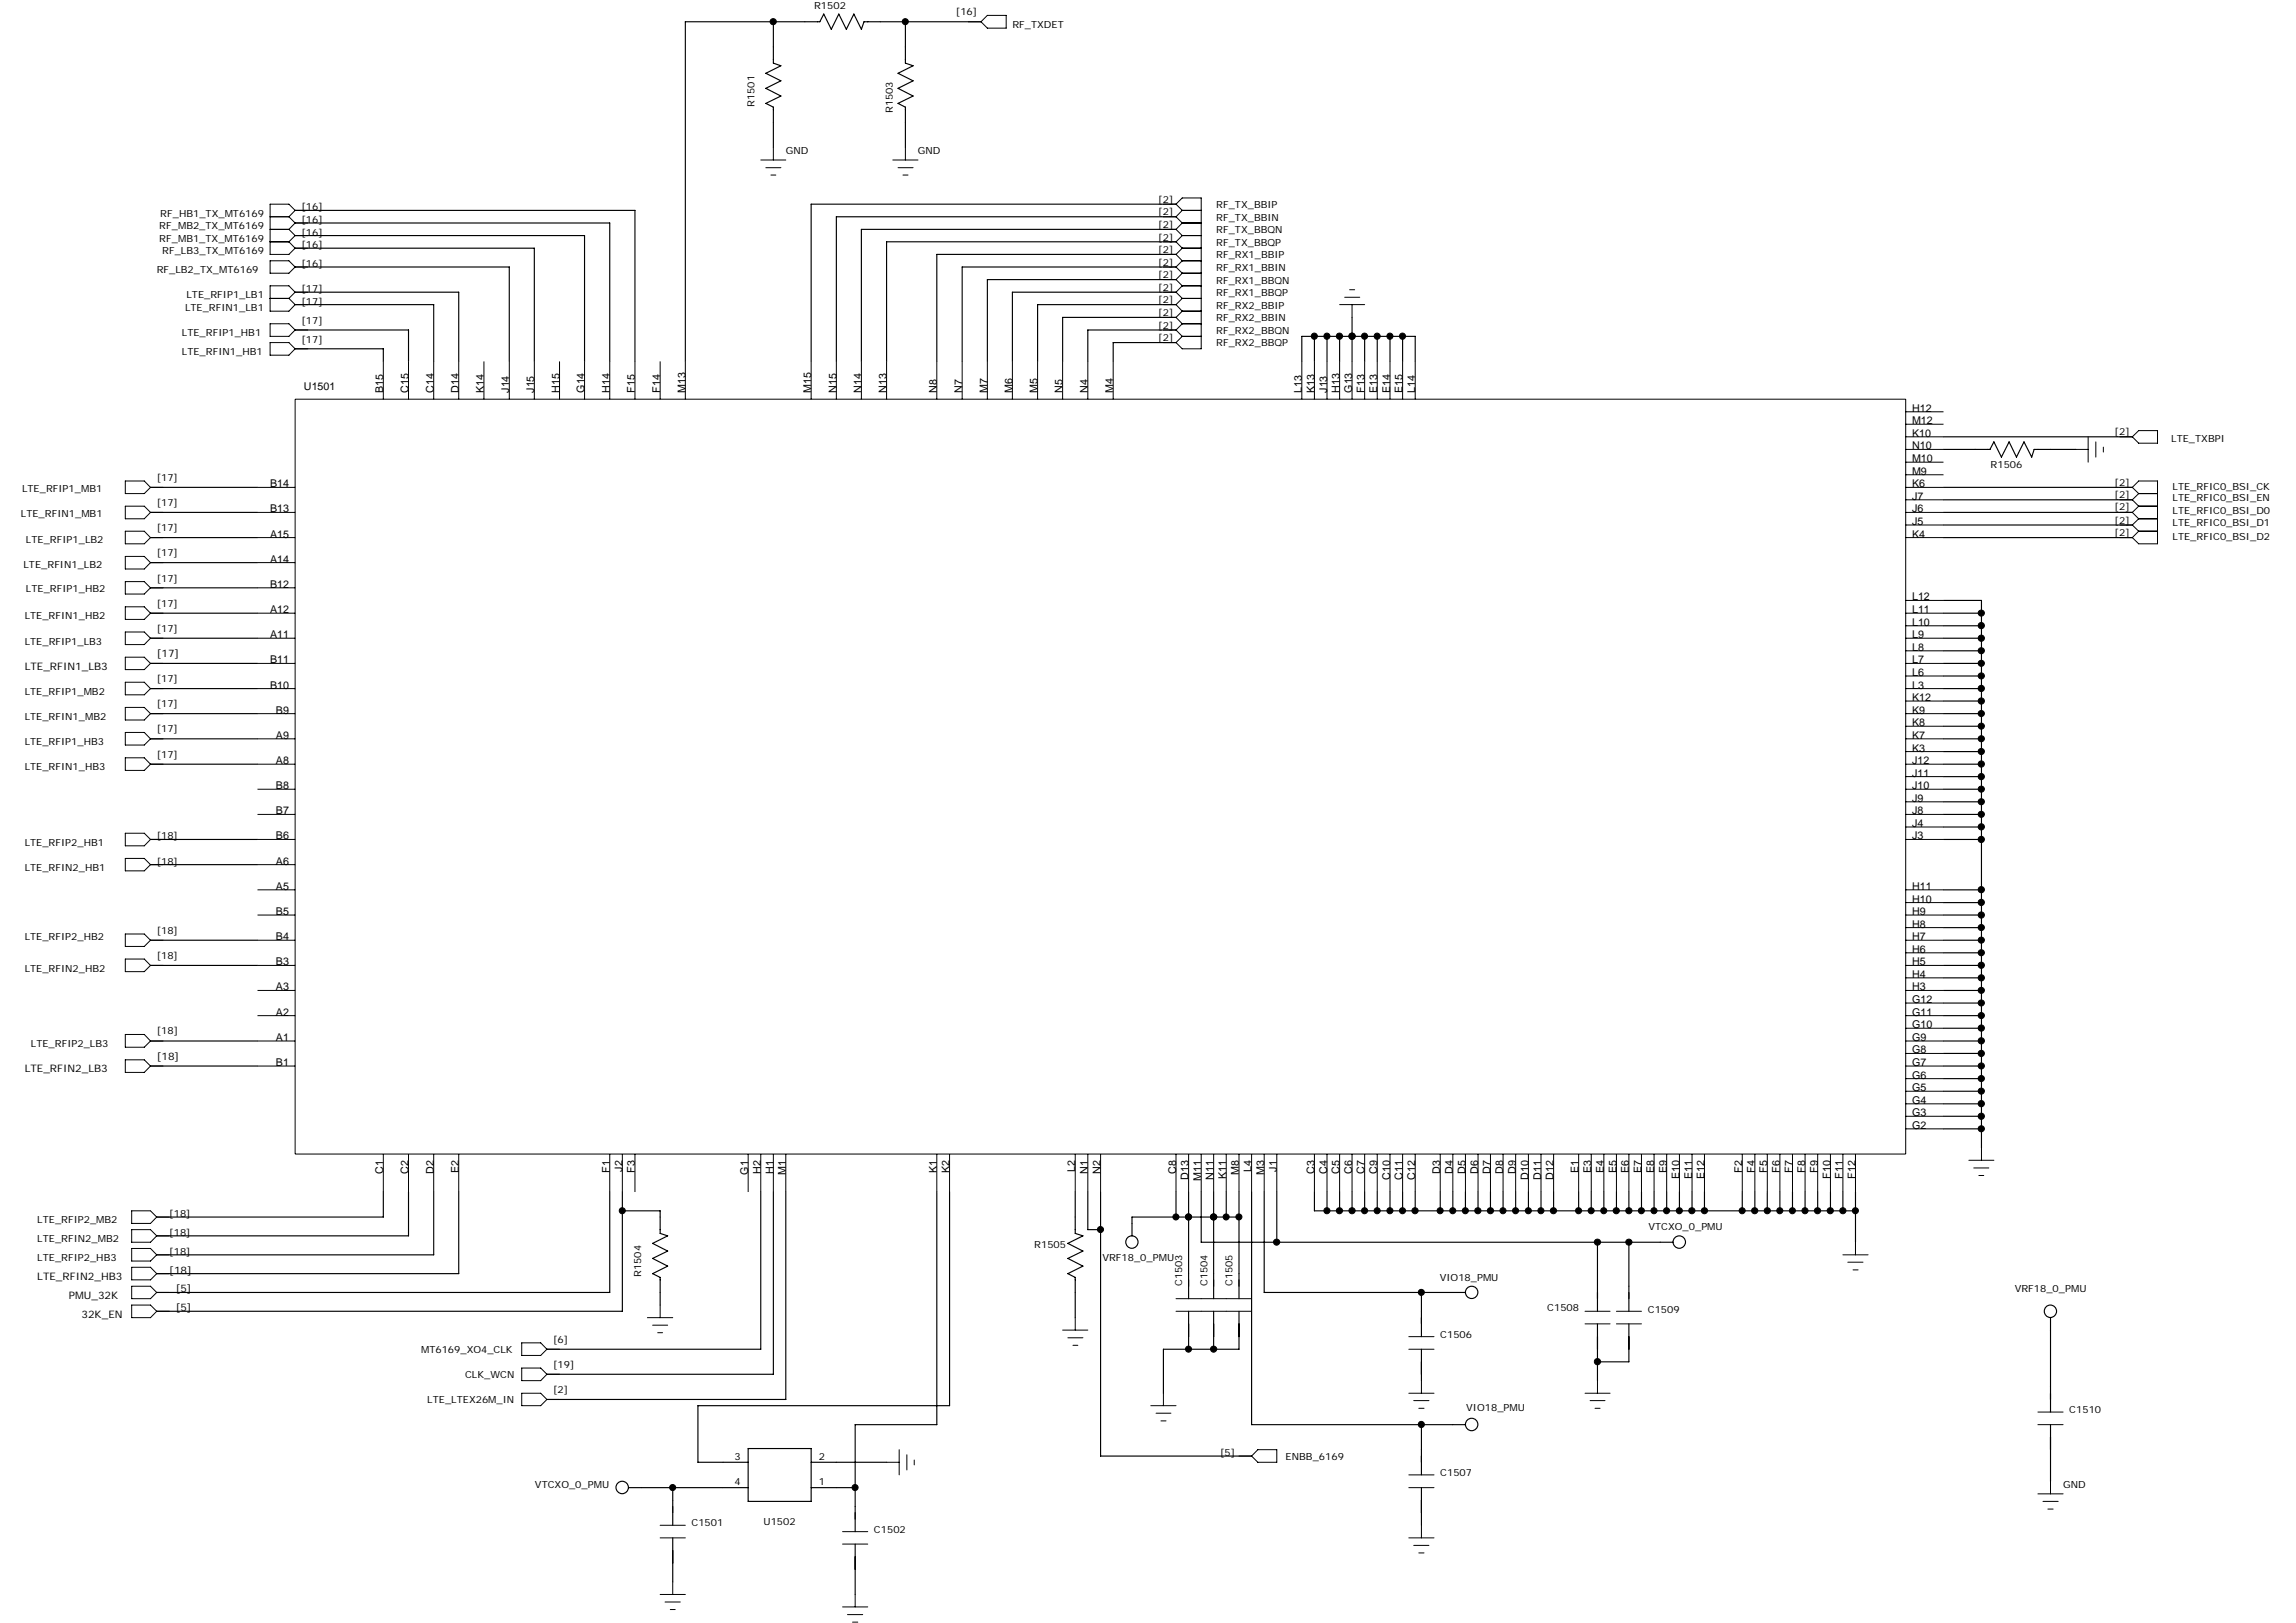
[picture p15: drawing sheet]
<svg xmlns="http://www.w3.org/2000/svg" width="297mm" height="210mm" viewBox="0 0 297 210" stroke-linecap="round" stroke-linejoin="round" font-family="sans-serif">
<defs><g id="words">
<g font-size="1.4">
<text x="39.3" y="50.5">U1501</text>
<text x="49.6" y="50.8" transform="rotate(-90 49.6 50.8)">B15</text>
<text x="52.8" y="50.8" transform="rotate(-90 52.8 50.8)">C15</text>
<text x="56.1" y="50.8" transform="rotate(-90 56.1 50.8)">C14</text>
<text x="59.3" y="50.8" transform="rotate(-90 59.3 50.8)">D14</text>
<text x="62.6" y="50.8" transform="rotate(-90 62.6 50.8)">K14</text>
<text x="65.9" y="50.8" transform="rotate(-90 65.9 50.8)">J14</text>
<text x="69.1" y="50.8" transform="rotate(-90 69.1 50.8)">J15</text>
<text x="72.4" y="50.8" transform="rotate(-90 72.4 50.8)">H15</text>
<text x="75.6" y="50.8" transform="rotate(-90 75.6 50.8)">G14</text>
<text x="78.9" y="50.8" transform="rotate(-90 78.9 50.8)">H14</text>
<text x="82.1" y="50.8" transform="rotate(-90 82.1 50.8)">F15</text>
<text x="85.4" y="50.8" transform="rotate(-90 85.4 50.8)">F14</text>
<text x="88.7" y="50.8" transform="rotate(-90 88.7 50.8)">M13</text>
<text x="104.9" y="50.8" transform="rotate(-90 104.9 50.8)">M15</text>
<text x="108.2" y="50.8" transform="rotate(-90 108.2 50.8)">N15</text>
<text x="111.4" y="50.8" transform="rotate(-90 111.4 50.8)">N14</text>
<text x="114.7" y="50.8" transform="rotate(-90 114.7 50.8)">N13</text>
<text x="121.2" y="50.8" transform="rotate(-90 121.2 50.8)">N8</text>
<text x="124.5" y="50.8" transform="rotate(-90 124.5 50.8)">N7</text>
<text x="127.7" y="50.8" transform="rotate(-90 127.7 50.8)">M7</text>
<text x="131" y="50.8" transform="rotate(-90 131 50.8)">M6</text>
<text x="134.2" y="50.8" transform="rotate(-90 134.2 50.8)">M5</text>
<text x="137.5" y="50.8" transform="rotate(-90 137.5 50.8)">N5</text>
<text x="140.7" y="50.8" transform="rotate(-90 140.7 50.8)">N4</text>
<text x="144" y="50.8" transform="rotate(-90 144 50.8)">M4</text>
<text x="168.4" y="50.8" transform="rotate(-90 168.4 50.8)">L13</text>
<text x="170" y="50.8" transform="rotate(-90 170 50.8)">K13</text>
<text x="171.7" y="50.8" transform="rotate(-90 171.7 50.8)">J13</text>
<text x="173.3" y="50.8" transform="rotate(-90 173.3 50.8)">H13</text>
<text x="174.9" y="50.8" transform="rotate(-90 174.9 50.8)">G13</text>
<text x="176.5" y="50.8" transform="rotate(-90 176.5 50.8)">F13</text>
<text x="178.2" y="50.8" transform="rotate(-90 178.2 50.8)">E13</text>
<text x="179.8" y="50.8" transform="rotate(-90 179.8 50.8)">E14</text>
<text x="181.5" y="50.8" transform="rotate(-90 181.5 50.8)">E15</text>
<text x="183.1" y="50.8" transform="rotate(-90 183.1 50.8)">L14</text>
<text x="247.4" y="53.3">H12</text>
<text x="247.4" y="54.9">M12</text>
<text x="247.4" y="56.5">K10</text>
<text x="247.4" y="58.1">N10</text>
<text x="247.4" y="59.8">M10</text>
<text x="34.9" y="63.1">B14</text>
<text x="247.4" y="61.4">M9</text>
<text x="247.4" y="63.1">K6</text>
<text x="247.4" y="64.7">J7</text>
<text x="34.9" y="66.3">B13</text>
<text x="34.9" y="69.6">A15</text>
<text x="247.4" y="66.3">J6</text>
<text x="247.4" y="67.9">J5</text>
<text x="247.4" y="69.6">K4</text>
<text x="34.9" y="72.8">A14</text>
<text x="34.9" y="76.1">B12</text>
<text x="247.4" y="77.7">L12</text>
<text x="34.9" y="79.3">A12</text>
<text x="34.9" y="82.6">A11</text>
<text x="247.4" y="82.6">L9</text>
<text x="247.4" y="79.3">L11</text>
<text x="247.4" y="81">L10</text>
<text x="34.9" y="85.8">B11</text>
<text x="34.9" y="89.1">B10</text>
<text x="247.4" y="84.2">L8</text>
<text x="247.4" y="85.8">L7</text>
<text x="247.4" y="87.5">L6</text>
<text x="247.4" y="89.1">L3</text>
<text x="35.7" y="95.6">A9</text>
<text x="35.7" y="92.3">B9</text>
<text x="247.4" y="90.7">K12</text>
<text x="247.4" y="92.3">K9</text>
<text x="247.4" y="94">K8</text>
<text x="247.4" y="95.6">K7</text>
<text x="35.7" y="98.9">A8</text>
<text x="247.4" y="97.2">K3</text>
<text x="247.4" y="98.9">J12</text>
<text x="247.4" y="100.5">J11</text>
<text x="35.7" y="102.1">B8</text>
<text x="35.7" y="105.4">B7</text>
<text x="247.4" y="102.1">J10</text>
<text x="247.4" y="103.7">J9</text>
<text x="247.4" y="107">J4</text>
<text x="247.4" y="105.4">J8</text>
<text x="35.7" y="108.6">B6</text>
<text x="35.7" y="111.9">A6</text>
<text x="247.4" y="108.6">J3</text>
<text x="35.7" y="115.1">A5</text>
<text x="35.7" y="118.4">B5</text>
<text x="247.4" y="115.1">H11</text>
<text x="247.4" y="116.8">H10</text>
<text x="247.4" y="118.4">H9</text>
<text x="35.7" y="121.6">B4</text>
<text x="35.7" y="124.9">B3</text>
<text x="247.4" y="120">H8</text>
<text x="247.4" y="121.6">H7</text>
<text x="247.4" y="123.3">H6</text>
<text x="247.4" y="124.9">H5</text>
<text x="35.7" y="128.1">A3</text>
<text x="35.7" y="131.4">A2</text>
<text x="247.4" y="126.5">H4</text>
<text x="247.4" y="128.1">H3</text>
<text x="247.4" y="129.8">G12</text>
<text x="247.4" y="131.4">G11</text>
<text x="35.7" y="134.7">A1</text>
<text x="35.7" y="137.9">B1</text>
<text x="247.4" y="133">G10</text>
<text x="247.4" y="134.7">G9</text>
<text x="247.4" y="136.3">G8</text>
<text x="247.4" y="137.9">G7</text>
<text x="247.4" y="139.6">G6</text>
<text x="247.4" y="141.2">G5</text>
<text x="247.4" y="142.8">G4</text>
<text x="247.4" y="144.4">G3</text>
<text x="247.4" y="146.1">G2</text>
<text x="49.6" y="151.9" transform="rotate(-90 49.6 151.9)">C1</text>
<text x="52.8" y="151.9" transform="rotate(-90 52.8 151.9)">C2</text>
<text x="56.1" y="151.9" transform="rotate(-90 56.1 151.9)">D2</text>
<text x="59.3" y="151.8" transform="rotate(-90 59.3 151.8)">E2</text>
<text x="78.9" y="151.7" transform="rotate(-90 78.9 151.7)">F1</text>
<text x="80.5" y="151.6" transform="rotate(-90 80.5 151.6)">J2</text>
<text x="82.1" y="151.7" transform="rotate(-90 82.1 151.7)">F3</text>
<text x="96.8" y="152" transform="rotate(-90 96.8 152)">G1</text>
<text x="98.4" y="151.9" transform="rotate(-90 98.4 151.9)">H2</text>
<text x="100.1" y="151.9" transform="rotate(-90 100.1 151.9)">H1</text>
<text x="101.7" y="152" transform="rotate(-90 101.7 152)">M1</text>
<text x="121.2" y="151.8" transform="rotate(-90 121.2 151.8)">K1</text>
<text x="122.8" y="151.8" transform="rotate(-90 122.8 151.8)">K2</text>
<text x="139.1" y="151.6" transform="rotate(-90 139.1 151.6)">L2</text>
<text x="140.7" y="151.9" transform="rotate(-90 140.7 151.9)">N1</text>
<text x="142.4" y="151.9" transform="rotate(-90 142.4 151.9)">N2</text>
<text x="152.1" y="151.9" transform="rotate(-90 152.1 151.9)">C8</text>
<text x="153.8" y="152.6" transform="rotate(-90 153.8 152.6)">D13</text>
<text x="155.4" y="152.8" transform="rotate(-90 155.4 152.8)">M11</text>
<text x="157" y="152.6" transform="rotate(-90 157 152.6)">N11</text>
<text x="158.6" y="152.6" transform="rotate(-90 158.6 152.6)">K11</text>
<text x="160.3" y="152" transform="rotate(-90 160.3 152)">M8</text>
<text x="161.9" y="151.6" transform="rotate(-90 161.9 151.6)">L4</text>
<text x="163.6" y="152" transform="rotate(-90 163.6 152)">M3</text>
<text x="165.2" y="151.6" transform="rotate(-90 165.2 151.6)">J1</text>
<text x="170.1" y="151.9" transform="rotate(-90 170.1 151.9)">C3</text>
<text x="171.7" y="151.9" transform="rotate(-90 171.7 151.9)">C4</text>
<text x="173.3" y="151.9" transform="rotate(-90 173.3 151.9)">C5</text>
<text x="174.9" y="151.9" transform="rotate(-90 174.9 151.9)">C6</text>
<text x="176.5" y="151.9" transform="rotate(-90 176.5 151.9)">C7</text>
<text x="178.2" y="151.9" transform="rotate(-90 178.2 151.9)">C9</text>
<text x="179.8" y="152.6" transform="rotate(-90 179.8 152.6)">C10</text>
<text x="181.5" y="152.6" transform="rotate(-90 181.5 152.6)">C11</text>
<text x="183.1" y="152.6" transform="rotate(-90 183.1 152.6)">C12</text>
<text x="186.3" y="151.9" transform="rotate(-90 186.3 151.9)">D3</text>
<text x="188" y="151.9" transform="rotate(-90 188 151.9)">D4</text>
<text x="189.6" y="151.9" transform="rotate(-90 189.6 151.9)">D5</text>
<text x="191.2" y="151.9" transform="rotate(-90 191.2 151.9)">D6</text>
<text x="192.8" y="151.9" transform="rotate(-90 192.8 151.9)">D7</text>
<text x="194.5" y="151.9" transform="rotate(-90 194.5 151.9)">D8</text>
<text x="196.1" y="151.9" transform="rotate(-90 196.1 151.9)">D9</text>
<text x="197.7" y="152.6" transform="rotate(-90 197.7 152.6)">D10</text>
<text x="199.4" y="152.6" transform="rotate(-90 199.4 152.6)">D11</text>
<text x="201" y="152.6" transform="rotate(-90 201 152.6)">D12</text>
<text x="204.2" y="151.8" transform="rotate(-90 204.2 151.8)">E1</text>
<text x="205.9" y="151.8" transform="rotate(-90 205.9 151.8)">E3</text>
<text x="207.5" y="151.8" transform="rotate(-90 207.5 151.8)">E4</text>
<text x="209.1" y="151.8" transform="rotate(-90 209.1 151.8)">E5</text>
<text x="210.7" y="151.8" transform="rotate(-90 210.7 151.8)">E6</text>
<text x="212.4" y="151.8" transform="rotate(-90 212.4 151.8)">E7</text>
<text x="214" y="151.8" transform="rotate(-90 214 151.8)">E8</text>
<text x="215.6" y="151.8" transform="rotate(-90 215.6 151.8)">E9</text>
<text x="217.3" y="152.6" transform="rotate(-90 217.3 152.6)">E10</text>
<text x="218.9" y="152.6" transform="rotate(-90 218.9 152.6)">E11</text>
<text x="220.5" y="152.6" transform="rotate(-90 220.5 152.6)">E12</text>
<text x="225.4" y="151.7" transform="rotate(-90 225.4 151.7)">F2</text>
<text x="227" y="151.7" transform="rotate(-90 227 151.7)">F4</text>
<text x="228.6" y="151.7" transform="rotate(-90 228.6 151.7)">F5</text>
<text x="230.3" y="151.7" transform="rotate(-90 230.3 151.7)">F6</text>
<text x="231.9" y="151.7" transform="rotate(-90 231.9 151.7)">F7</text>
<text x="233.5" y="151.7" transform="rotate(-90 233.5 151.7)">F8</text>
<text x="235.2" y="151.7" transform="rotate(-90 235.2 151.7)">F9</text>
<text x="236.8" y="152.5" transform="rotate(-90 236.8 152.5)">F10</text>
<text x="238.4" y="152.5" transform="rotate(-90 238.4 152.5)">F11</text>
<text x="240" y="152.5" transform="rotate(-90 240 152.5)">F12</text>
</g>
<g font-size="1.3">
<text x="105.3" y="1.2">R1502</text>
<text x="123.7" y="2">[16]</text>
<text x="131" y="3.6">RF_TXDET</text>
<text x="97.6" y="13.8" transform="rotate(-90 97.6 13.8)">R1501</text>
<text x="115.5" y="14.6" transform="rotate(-90 115.5 14.6)">R1503</text>
<text x="101.7" y="19.9">GND</text>
<text x="118.8" y="19.9">GND</text>
<text x="20.6" y="29.7">RF_MB2_TX_MT6169</text>
<text x="20.7" y="28">RF_HB1_TX_MT6169</text>
<text x="39" y="27.2">[16]</text>
<text x="39" y="28.8">[16]</text>
<text x="149.9" y="26.2">[2]</text>
<text x="149.9" y="27.9">[2]</text>
<text x="149.9" y="29.5">[2]</text>
<text x="157.3" y="26.9">RF_TX_BBIP</text>
<text x="157.3" y="28.5">RF_TX_BBIN</text>
<text x="20.3" y="35.3">RF_LB2_TX_MT6169</text>
<text x="20.6" y="31.3">RF_MB1_TX_MT6169</text>
<text x="21" y="32.9">RF_LB3_TX_MT6169</text>
<text x="39" y="30.5">[16]</text>
<text x="39" y="32.1">[16]</text>
<text x="39" y="34.5">[16]</text>
<text x="149.9" y="31.1">[2]</text>
<text x="149.9" y="32.8">[2]</text>
<text x="149.9" y="34.4">[2]</text>
<text x="157.3" y="30.1">RF_TX_BBQN</text>
<text x="157.3" y="31.8">RF_TX_BBQP</text>
<text x="157.3" y="33.4">RF_RX1_BBIP</text>
<text x="157.3" y="35">RF_RX1_BBIN</text>
<text x="23.9" y="40.3">LTE_RFIN1_LB1</text>
<text x="24.1" y="38.6">LTE_RFIP1_LB1</text>
<text x="39" y="37.8">[17]</text>
<text x="39" y="39.4">[17]</text>
<text x="39" y="41.9">[17]</text>
<text x="149.9" y="36">[2]</text>
<text x="149.9" y="37.6">[2]</text>
<text x="149.9" y="39.3">[2]</text>
<text x="149.9" y="40.9">[2]</text>
<text x="157.3" y="36.7">RF_RX1_BBQN</text>
<text x="157.3" y="38.3">RF_RX1_BBQP</text>
<text x="157.3" y="39.9">RF_RX2_BBIP</text>
<text x="157.3" y="41.6">RF_RX2_BBIN</text>
<text x="23.5" y="46">LTE_RFIN1_HB1</text>
<text x="23.5" y="43.5">LTE_RFIP1_HB1</text>
<text x="39" y="44.3">[17]</text>
<text x="149.9" y="42.5">[2]</text>
<text x="149.9" y="44.2">[2]</text>
<text x="157.3" y="43.2">RF_RX2_BBQN</text>
<text x="157.3" y="44.8">RF_RX2_BBQP</text>
<text x="273.6" y="56.2">[2]</text>
<text x="280.9" y="57.2">LTE_TXBPI</text>
<text x="2.9" y="63.7">LTE_RFIP1_MB1</text>
<text x="20.3" y="62.2">[17]</text>
<text x="20.3" y="65.5">[17]</text>
<text x="257.5" y="60.6">R1506</text>
<text x="273.6" y="62.9">[2]</text>
<text x="273.6" y="64.5">[2]</text>
<text x="273.6" y="66">[2]</text>
<text x="281.1" y="63.4">LTE_RFIC0_BSI_CK</text>
<text x="281.1" y="64.8">LTE_RFIC0_BSI_EN</text>
<text x="2.7" y="67">LTE_RFIN1_MB1</text>
<text x="3.4" y="70.2">LTE_RFIP1_LB2</text>
<text x="20.3" y="68.7">[17]</text>
<text x="20.3" y="72">[17]</text>
<text x="273.6" y="67.8">[2]</text>
<text x="273.6" y="69.4">[2]</text>
<text x="281.1" y="66.4">LTE_RFIC0_BSI_D0</text>
<text x="281.1" y="68.1">LTE_RFIC0_BSI_D1</text>
<text x="281.1" y="69.9">LTE_RFIC0_BSI_D2</text>
<text x="3" y="73.5">LTE_RFIN1_LB2</text>
<text x="3.4" y="76.6">LTE_RFIP1_HB2</text>
<text x="20.3" y="75.2">[17]</text>
<text x="3.2" y="80.1">LTE_RFIN1_HB2</text>
<text x="3.2" y="83.4">LTE_RFIP1_LB3</text>
<text x="20.3" y="78.5">[17]</text>
<text x="20.3" y="81.8">[17]</text>
<text x="3.2" y="89.9">LTE_RFIP1_MB2</text>
<text x="3.2" y="86.6">LTE_RFIN1_LB3</text>
<text x="20.3" y="88.3">[17]</text>
<text x="20.3" y="85">[17]</text>
<text x="3.2" y="93.2">LTE_RFIN1_MB2</text>
<text x="20.3" y="94.8">[17]</text>
<text x="20.3" y="91.5">[17]</text>
<text x="3.2" y="96.4">LTE_RFIP1_HB3</text>
<text x="3.2" y="99.7">LTE_RFIN1_HB3</text>
<text x="20.3" y="98">[17]</text>
<text x="3.2" y="109.4">LTE_RFIP2_HB1</text>
<text x="3.2" y="112.7">LTE_RFIN2_HB1</text>
<text x="20.3" y="108.6">[18]</text>
<text x="20.3" y="111.9">[18]</text>
<text x="3.2" y="121.6">LTE_RFIP2_HB2</text>
<text x="3.2" y="125.7">LTE_RFIN2_HB2</text>
<text x="20.3" y="120.8">[18]</text>
<text x="20.3" y="124.1">[18]</text>
<text x="4" y="135.5">LTE_RFIP2_LB3</text>
<text x="20.3" y="133.8">[18]</text>
<text x="20.3" y="137.1">[18]</text>
<text x="3.2" y="138.7">LTE_RFIN2_LB3</text>
<text x="4.8" y="158.3">LTE_RFIP2_MB2</text>
<text x="4.8" y="160.7">LTE_RFIN2_MB2</text>
<text x="21.9" y="157.5">[18]</text>
<text x="21.9" y="159.9">[18]</text>
<text x="133.8" y="161.5">R1505</text>
<text x="213.3" y="159.1">VTCXO_0_PMU</text>
<text x="4.8" y="163.2">LTE_RFIP2_HB3</text>
<text x="4.8" y="165.6">LTE_RFIN2_HB3</text>
<text x="21.9" y="162.3">[18]</text>
<text x="21.9" y="164.8">[18]</text>
<text x="22.7" y="167.2">[5]</text>
<text x="82.9" y="165.2" transform="rotate(-90 82.9 165.2)">R1504</text>
<text x="142.6" y="163.2">VRF18_0_PMU</text>
<text x="152.9" y="166.4" transform="rotate(-90 152.9 166.4)">C1503</text>
<text x="156.2" y="166.4" transform="rotate(-90 156.2 166.4)">C1504</text>
<text x="159.5" y="166.4" transform="rotate(-90 159.5 166.4)">C1505</text>
<text x="186.3" y="165.8">VIO18_PMU</text>
<text x="260.6" y="167.2">VRF18_0_PMU</text>
<text x="8.9" y="168">PMU_32K</text>
<text x="10.5" y="170.5">32K_EN</text>
<text x="22.7" y="169.7">[5]</text>
<text x="71.6" y="173.7">[6]</text>
<text x="186.3" y="173.1">C1506</text>
<text x="200.2" y="169.7">C1508</text>
<text x="213.2" y="169.8">C1509</text>
<text x="54.5" y="175">MT6169_XO4_CLK</text>
<text x="60.2" y="178.3">CLK_WCN</text>
<text x="71.6" y="177">[19]</text>
<text x="55.3" y="181.5">LTE_LTEX26M_IN</text>
<text x="71.6" y="180.3">[2]</text>
<text x="189.7" y="182.5">VIO18_PMU</text>
<text x="267.7" y="182.8">C1510</text>
<text x="95" y="188.9">3</text>
<text x="105.9" y="188.9">2</text>
<text x="157.8" y="188.4">[5]</text>
<text x="166.3" y="188.9">ENBB_6169</text>
<text x="186.3" y="191">C1507</text>
<text x="69.2" y="192.5">VTCXO_0_PMU</text>
<text x="89.5" y="197.5">C1501</text>
<text x="95" y="192.1">4</text>
<text x="98.8" y="197.3">U1502</text>
<text x="105.9" y="192.1">1</text>
<text x="266.9" y="192.5">GND</text>
<text x="113.1" y="198.3">C1502</text>
</g>
</g></defs>
<g fill="none" stroke="#000" stroke-width=".13">
<path d="M100.1 19.1v1.6M117.1 19.1v1.6M125.3 2.8h1.6M127.7 2h2.5v1.6h-2.5l-.8-.8zM34.9 29.7h2.5M34.9 33.7h2.5l.8 .8-.8 .8h-2.5zM34.9 31.3h2.5M34.9 38.6h2.5M34.9 28h2.5M37.4 29.7l.8 .8M37.4 31.3l.8 .8M37.4 38.6l.8 .8"/>
<path d="M37.4 28l.8 .9M38.2 39.4h1.6M38.2 30.5h1.6M38.2 27.2l-.8-.8h-2.5v6.5h2.5l.8-.8M38.2 37.8l-.8-.8h-2.5v3.3h2.5l.8-.9M38.2 30.5l-.8 .8M38.2 32.1h1.6M38.2 37.8h1.6M38.2 37.8l-.8 .8M38.2 27.2h1.6M38.2 28.9h1.6M38.2 34.5h1.6"/>
<path d="M38.2 27.2l-.8 .8M38.2 28.9l-.8 .8M98.4 20.7h3.3M99.1 21.7h1.9M99.7 22.6h.7M115.5 20.7h3.3M116.2 21.7h1.9M116.8 22.6h.7M150.5 39.4h1.6M150.5 29.7h1.6M150.5 31.3h1.6M150.5 32.9h1.6"/>
<path d="M150.5 37.8h1.6M150.5 26.4h1.6M150.5 28h1.6M150.5 34.5h1.6M150.5 36.2h1.6M152.1 26.4l.8-.8h2.5v19.5h-2.5l-.8-.8M152.1 26.4l.8 .8M152.1 28l.8 .9M152.1 29.7l.8 .8M152.1 31.3l.8 .8M152.1 32.9l.8 .8M152.1 34.5l.8 .8"/>
<path d="M152.1 36.2l.8 .8M152.1 37.8l.8 .8M152.1 39.4l.8 .9M152.9 30.5h2.5M152.9 32.1h2.5M152.9 37h2.5M152.9 38.6h2.5M152.9 27.2h2.5M152.9 27.2l-.8 .8M152.9 28.9h2.5M152.9 28.9l-.8 .8M152.9 30.5l-.8 .8"/>
<path d="M152.9 32.1l-.8 .8M152.9 33.7h2.5M152.9 33.7l-.8 .8M152.9 35.3h2.5M152.9 35.3l-.8 .9M152.9 37l-.8 .8M152.9 38.6l-.8 .8M173.3 39.4h3.2M174 38.5h1.9M174.6 37.5h.7M174.9 39.4v1.7M34.9 41.9h2.5l.8 .8-.8 .8h-2.5z"/>
<path d="M34.9 44.3h2.5l.8 .8-.8 .9h-2.5zM38.2 51.6h208.3v97.7h-208.3zM38.2 42.7h1.6M38.2 45.1h1.6M49.6 46.8v4.8M52.8 46.8v4.8M56.1 46.8v4.8M59.3 46.8v4.8M62.6 46.8v4.8M65.9 46.8v4.8M69.1 46.8v4.8M72.4 46.8v4.8"/>
<path d="M75.6 46.8v4.8M78.9 46.8v4.8M82.1 46.8v4.8M85.4 46.8v4.8M88.7 46.8v4.8M104.9 46.8v4.8M108.2 46.8v4.8M111.4 46.8v4.8M114.7 46.8v4.8M121.2 46.8v4.8M124.5 46.8v4.8M127.7 46.8v4.8"/>
<path d="M131 46.8v4.8M134.2 46.8v4.8M137.5 46.8v4.8M140.7 46.8v4.8M144 46.8v4.8M150.5 41.1h1.6M150.5 42.7h1.6M150.5 44.3h1.6M152.1 41.1l.8 .8M152.1 42.7l.8 .8M152.9 40.3h2.5M152.9 40.3l-.8 .8"/>
<path d="M152.9 41.9h2.5M152.9 41.9l-.8 .8M152.9 43.5h2.5M152.9 43.5l-.8 .8M168.4 46.8v4.8M170 46.8v4.8M171.7 46.8v4.8M173.3 46.8v4.8M174.9 46.8v4.8M176.5 46.8v4.8M178.2 46.8v4.8M179.8 46.8v4.8"/>
<path d="M181.5 46.8v4.8M183.1 46.8v4.8M246.5 53.3h4.9M246.5 54.9h4.9M246.5 56.5h4.9M246.5 58.1h4.9M246.5 59.8h4.9M268.5 58.1h1.6M270.1 56.5v3.3M271.1 57.2v1.9M272.1 57.8v.7M274.3 56.5h1.6"/>
<path d="M275.9 56.5l.8-.8h2.4v1.6h-2.4zM16.2 62.2h2.5l.8 .9-.8 .8h-2.5zM16.2 65.5h2.5l.8 .8-.8 .8h-2.5zM16.2 68.7h2.5l.8 .9-.8 .8h-2.5zM16.2 72h2.5l.8 .8-.8 .8h-2.5zM16.2 75.2h2.5l.8 .9-.8 .8h-2.5zM16.2 78.5h2.5l.8 .8-.8 .8h-2.5zM19.5 63.1h1.6M19.5 66.3h1.6M19.5 69.6h1.6M19.5 72.8h1.6M19.5 76.1h1.6"/>
<path d="M19.5 79.3h1.6M33.3 63.1h4.9M33.3 66.3h4.9M33.3 69.6h4.9M33.3 72.8h4.9M33.3 76.1h4.9M33.3 79.3h4.9M246.5 63.1h4.9M246.5 66.3h4.9M246.5 69.6h4.9M246.5 79.3h4.9M246.5 61.4h4.9"/>
<path d="M246.5 64.7h4.9M246.5 67.9h4.9M246.5 77.7h4.9M274.3 63.1h1.6M274.3 66.3h1.6M274.3 69.6h1.6M274.3 64.7h1.6M274.3 67.9h1.6M275.9 63.1l.8-.9h2.4v8.2h-2.4l-.8-.8M275.9 63.1l.8 .8M275.9 64.7l.8 .8M275.9 66.3l.8 .8"/>
<path d="M275.9 67.9l.8 .8M276.7 63.9h2.4M276.7 65.5h2.4M276.7 67.1h2.4M276.7 68.7h2.4M276.7 63.9l-.8 .8M276.7 65.5l-.8 .8M276.7 67.1l-.8 .8M276.7 68.7l-.8 .9M16.2 81.8h2.5l.8 .8-.8 .8h-2.5zM16.2 85h2.5l.8 .8-.8 .8h-2.5zM16.2 88.3h2.5l.8 .8-.8 .8h-2.5z"/>
<path d="M16.2 91.5h2.5l.8 .8-.8 .9h-2.5zM16.2 94.8h2.5l.8 .8-.8 .8h-2.5zM16.2 98h2.5l.8 .9-.8 .8h-2.5zM19.5 82.6h1.6M19.5 85.8h1.6M19.5 89.1h1.6M19.5 95.6h1.6M19.5 98.9h1.6M19.5 92.3h1.6M33.3 82.6h4.9M33.3 85.8h4.9M33.3 89.1h4.9"/>
<path d="M33.3 95.6h4.9M33.3 98.9h4.9M33.3 92.3h4.9M246.5 82.6h4.9M246.5 85.8h4.9M246.5 89.1h4.9M246.5 95.6h4.9M246.5 98.9h4.9M246.5 92.3h4.9M246.5 84.2h4.9M246.5 87.5h4.9M246.5 90.7h4.9"/>
<path d="M246.5 97.2h4.9M246.5 81h4.9M246.5 94h4.9M16.2 107.8h2.5l.8 .8-.8 .8h-2.5zM16.2 111.1h2.5l.8 .8-.8 .8h-2.5zM19.5 108.6h1.6M19.5 111.9h1.6M33.3 102.1h4.9M33.3 105.4h4.9M33.3 108.6h4.9M33.3 111.9h4.9M33.3 118.4h4.9"/>
<path d="M33.3 115.1h4.9M246.5 102.1h4.9M246.5 105.4h4.9M246.5 108.6h4.9M246.5 118.4h4.9M246.5 115.1h4.9M246.5 100.5h4.9M246.5 103.7h4.9M246.5 116.8h4.9M246.5 107h4.9M16.2 120.8h2.5l.8 .8-.8 .8h-2.5zM16.2 124.1h2.5l.8 .8-.8 .8h-2.5z"/>
<path d="M16.2 133.8h2.5l.8 .9-.8 .8h-2.5zM16.2 137.1h2.5l.8 .8-.8 .8h-2.5zM19.5 121.6h1.6M19.5 124.9h1.6M19.5 134.7h1.6M19.5 137.9h1.6M33.3 121.6h4.9M33.3 124.9h4.9M33.3 128.1h4.9M33.3 131.4h4.9M33.3 134.7h4.9M33.3 137.9h4.9"/>
<path d="M246.5 121.6h4.9M246.5 124.9h4.9M246.5 128.1h4.9M246.5 131.4h4.9M246.5 134.7h4.9M246.5 137.9h4.9M246.5 120h4.9M246.5 123.3h4.9M246.5 126.5h4.9M246.5 129.8h4.9M246.5 133h4.9M246.5 136.3h4.9"/>
<path d="M246.5 139.6h4.9M17 156.7h2.5l.8 .8-.8 .8h-2.5zM17 159.1h2.5l.8 .8-.8 .8h-2.5zM20.3 157.5h1.6M20.3 159.9h1.6M49.6 149.3v4.9M52.8 149.3v4.9M56.1 149.3v4.9M59.3 149.3v4.9M78.9 149.3v4.9M80.5 149.3v4.9M82.1 149.3v4.9"/>
<path d="M96.8 149.3v4.9M98.4 149.3v4.9M100.1 149.3v4.9M101.7 149.3v4.9M121.2 149.3v4.9M122.8 149.3v4.9M139.1 149.3v4.9M140.7 149.3v4.9M142.4 149.3v4.9M152.1 149.3v4.9M153.8 149.3v4.9M155.4 149.3v4.9"/>
<path d="M157 149.3v4.9M158.6 149.3v4.9M160.3 149.3v4.9M161.9 149.3v4.9M163.6 149.3v4.9M165.2 149.3v4.9M170 149.3v4.9M171.7 149.3v4.9M173.3 149.3v4.9M174.9 149.3v4.9M176.5 149.3v4.9M178.2 149.3v4.9"/>
<path d="M179.8 149.3v4.9M181.5 149.3v4.9M183.1 149.3v4.9M186.3 149.3v4.9M188 149.3v4.9M189.6 149.3v4.9M191.2 149.3v4.9M192.8 149.3v4.9M194.5 149.3v4.9M196.1 149.3v4.9M197.7 149.3v4.9M199.4 149.3v4.9"/>
<path d="M201 149.3v4.9M204.2 149.3v4.9M205.9 149.3v4.9M207.5 149.3v4.9M209.1 149.3v4.9M210.7 149.3v4.9M212.4 149.3v4.9M214 149.3v4.9M215.6 149.3v4.9M217.3 149.3v4.9M218.9 149.3v4.9M220.5 149.3v4.9"/>
<path d="M225.4 149.3v4.9M227 149.3v4.9M228.6 149.3v4.9M230.3 149.3v4.9M231.9 149.3v4.9M233.5 149.3v4.9M235.2 149.3v4.9M236.8 149.3v4.9M238.4 149.3v4.9M240 149.3v4.9M246.5 141.2h4.9M246.5 142.8h4.9"/>
<path d="M246.5 144.4h4.9M246.5 146h4.9M254.7 150.1h3.3M255.4 151.1h1.9M256 152.1h.6M256.3 148.5v1.6M17 166.4h2.5l.8 .8-.8 .8h-2.5zM17 168.8h2.5l.8 .9-.8 .8h-2.5zM17 161.5h2.5l.8 .8-.8 .9h-2.5zM17 164h2.5l.8 .8-.8 .8h-2.5zM20.3 169.7h1.6M20.3 162.3h1.6"/>
<path d="M20.3 164.8h1.6M20.3 167.2h1.6M67.5 173.7h2.5l.8 .9-.8 .8h-2.5zM67.5 177h2.5l.8 .8-.8 .8h-2.5zM70.8 174.6h1.6M70.8 177.8h1.6M83.8 170.5h3.2M84.4 171.4h2M85.1 172.4h.6M85.4 168.8v1.7M137.5 172.1h3.2M138.2 173.1h1.9"/>
<path d="M138.8 174.1h.6M139.1 170.5v1.6M152.1 169.7h9.8M152.1 168h9.8M182.3 172.9h3.2M182.3 174.6h3.2M183.9 178.6v1.7M205.1 169.7h3.2M205.1 171.3h3.2M206.7 178.6v1.7M209.1 169.7h3.3M209.1 171.3h3.3"/>
<path d="M238.4 162.3h3.3M239.1 163.3h1.9M239.7 164.3h.7M240 160.7v1.6M67.5 180.3h2.5l.8 .8-.8 .8h-2.5zM70.8 181.1h1.6M85.4 197.3h3.3M85.4 199h3.3M109 198.2h3.3M109 199.8h3.3M114.7 189.2h1.6M116.3 187.6v3.2"/>
<path d="M117.3 188.2v2M118.3 188.9v.6M148.9 181.9h3.2M149.6 182.8h1.9M150.2 183.8h.7M150.5 180.3v1.6M160.3 188.4h1.6M162.7 187.6h2.5v1.6h-2.5l-.8-.8zM182.3 190.8h3.2M182.3 192.5h3.2M182.3 199h3.2M182.3 180.3h3.2"/>
<path d="M182.9 181.2h2M182.9 199.9h2M183.6 182.2h.6M183.9 197.3v1.7M205.1 180.3h3.2M205.7 181.2h1.9M206.4 182.2h.6M263.6 182.7h3.3M263.6 184.3h3.3M263.6 193.3h3.3M264.3 194.2h2M264.9 195.2h.7"/>
<path d="M265.3 191.6v1.7M85.4 206.3h3.3M86 207.3h2M86.7 208.2h.7M87 204.7v1.6M109 207.9h3.3M109.6 208.9h2M110.3 209.9h.7M110.6 206.3v1.6M183.6 200.9h.6"/>
</g>
<g fill="none" stroke="#000" stroke-width=".15">
<path d="M100.1 2.8v5.4l.9 .3-1.9 1 1.9 1-1.9 .9 1.9 1-1.9 1 1 .5v5.2M117.1 2.8v5.4l1 .3-1.9 1 1.9 1-1.9 .9 1.9 1-1.9 1 .9 .5v5.2M126.9 2.8h-15.1l-.4 1-.9-2-1 2-1-2-1 2-.9-2-.5 1h-17.4v44M38.2 39.4h17.9v7.4M38.2 37.8h21.1v9M38.2 34.5h27.7v12.3M38.2 32.1h30.9v14.7M38.2 30.5h37.4v16.3M38.2 27.2h43.9v19.6M38.2 28.9h40.7v17.9M152.1 26.4h-47.2v20.4M152.1 39.4h-17.9v7.4"/>
<path d="M152.1 37.8h-21.1v9M152.1 36.2h-24.4v10.6M152.1 34.5h-27.6v12.3M152.1 32.9h-30.9v13.9M152.1 31.3h-37.4v15.5M152.1 29.7h-40.7v17.1M152.1 28h-43.9v18.8M38.2 45.1h11.4v1.7M38.2 42.7h14.6v4.1M152.1 44.3h-8.1v2.5M152.1 42.7h-11.4v4.1M152.1 41.1h-14.6v5.7"/>
<path d="M170 43.5v3.3M171.7 43.5h-3.3v3.3M171.7 43.5v3.3M171.7 43.5h8.1M173.3 43.5v3.3M174.9 43.5h.1M174.9 41.1v5.7M176.5 43.5v3.3M178.2 43.5v3.3M179.8 43.5h3.3v3.3M179.8 43.5v3.3M181.5 43.5v3.3"/>
<path d="M251.4 58.1h6l.6-.9 .9 1.9 1-1.9 1 1.9 .9-1.9 1 1.9 .4-1h5.3M251.4 56.5h24.5M19.5 63.1h13.8M19.5 66.3h13.8M19.5 69.6h13.8M19.5 72.8h13.8M19.5 76.1h13.8M19.5 79.3h13.8M251.4 63.1h24.5M251.4 66.3h24.5M251.4 69.6h24.5M251.4 79.3h4.9"/>
<path d="M251.4 77.7h4.9v70.8M251.4 67.9h24.5M251.4 64.7h24.5M19.5 82.6h13.8M19.5 85.8h13.8M19.5 89.1h13.8M19.5 92.3h13.8M19.5 95.6h13.8M19.5 98.9h13.8M251.4 81h4.9M251.4 82.6h4.9M251.4 84.2h4.9"/>
<path d="M251.4 85.8h4.9M251.4 87.5h4.9M251.4 89.1h4.9M251.4 90.7h4.9M251.4 92.3h4.9M251.4 94h4.9M251.4 95.6h4.9M251.4 97.2h4.9M251.4 98.9h4.9M19.5 108.6h13.8M19.5 111.9h13.8M251.4 108.6h4.9"/>
<path d="M251.4 115.1h4.9M251.4 118.4h4.9M251.4 116.8h4.9M251.4 107h4.9M251.4 100.5h4.9M251.4 102.1h4.9M251.4 103.7h4.9M251.4 105.4h4.9M19.5 137.9h13.8M19.5 134.7h13.8M19.5 124.9h13.8M19.5 121.6h13.8"/>
<path d="M251.4 139.6h4.9M251.4 137.9h4.9M251.4 136.3h4.9M251.4 134.7h4.9M251.4 133h4.9M251.4 131.4h4.9M251.4 129.8h4.9M251.4 128.1h4.9M251.4 126.5h4.9M251.4 124.9h4.9M251.4 123.3h4.9M251.4 121.6h4.9"/>
<path d="M251.4 120h4.9M49.6 154.2v3.3h-29.3M52.8 154.2v5.7h-32.5M56.1 154.2v8.1h-35.8M59.3 154.2v10.6h-39M78.9 154.2v13h-58.6M80.5 156.7h4.9v2.9l1 .3-2 1 2 1-2 .9 2 1-2 1 1 .5v3.5M80.5 154.2v15.5h-60.2M98.4 154.2v20.4h-27.6M100.1 154.2v23.6h-29.3M101.7 154.2v26.9h-30.9M121.2 154.2v30.1h-10.6v13.9"/>
<path d="M122.8 154.2v27.7h-32.5v7.3h6.5M139.1 154.2v5.4l1 .3-1.9 1 1.9 1-1.9 .9 1.9 1-1.9 1 .9 .5v5.2M140.7 154.2v4.9h1.7M142.4 154.2v34.2h19.5M152.1 154.2v3.3M153.8 154.2v13.8M155.4 154.2v6.5h61M157 154.2v13.8M158.6 154.2v3.3M160.3 154.2v13.8M160.3 157.5h-13.9v2.4M161.9 154.2v30.1h27.7"/>
<path d="M163.6 154.2v13h26M165.2 154.2v6.5M170 154.2v2.5h70M171.7 154.2v2.5M173.3 154.2v2.5M174.9 154.2v2.5M176.5 154.2v2.5M178.2 154.2v2.5M179.8 154.2v2.5M181.5 154.2v2.5M183.1 154.2v2.5M186.3 154.2v2.5"/>
<path d="M188 154.2v2.5M189.6 154.2v2.5M191.2 154.2v2.5M192.8 154.2v2.5M194.5 154.2v2.5M196.1 154.2v2.5M197.7 154.2v2.5M199.4 154.2v2.5M201 154.2v2.5M204.2 154.2v2.5M205.9 154.2v2.5M207.5 154.2v2.5"/>
<path d="M209.1 154.2v2.5M210.7 154.2v2.5M212.4 154.2v2.5M214 154.2v2.5M215.6 154.2v2.5M217.3 154.2v2.5M218.9 154.2v2.5M220.5 154.2v2.5M225.4 154.2v2.5M227 154.2v2.5M228.6 154.2v2.5M230.3 154.2v2.5"/>
<path d="M231.9 154.2v2.5M233.5 154.2v2.5M235.2 154.2v2.5M236.8 154.2v2.5M238.4 154.2v2.5M240 154.2v6.5M251.4 146h4.9M251.4 144.4h4.9M251.4 142.8h4.9M251.4 141.2h4.9M153.8 169.7v4.9M153.8 174.6h-3.3v5.7"/>
<path d="M157 169.7v4.9M160.3 169.7v4.9h-6.5M183.9 167.2v5.7M183.9 174.6v4M206.7 160.7v9M206.7 171.3v7.3M210.7 160.7v9M210.7 171.3v4.9h-4M265.3 170.5v12.2M81.3 192.5h15.5M87 192.5v4.8M87 199v5.7"/>
<path d="M96.8 187.4h8.1v6.8h-8.1zM104.9 192.5h5.7M104.9 189.2h9.8M110.6 199.8v6.5M183.9 184.3v6.5M183.9 192.5v4.8M265.3 184.3v7.3"/>
<circle cx="146.4" cy="160.7" r=".8"/>
<circle cx="190.4" cy="167.2" r=".8"/>
<circle cx="217.3" cy="160.7" r=".8"/>
<circle cx="265.3" cy="169.6" r=".8"/>
<circle cx="80.5" cy="192.4" r=".8"/>
<circle cx="190.4" cy="184.3" r=".8"/>
</g>
<g fill="#000" stroke="#000" stroke-width=".13">
<circle cx="100" cy="2.8" r=".4"/>
<circle cx="117.1" cy="2.8" r=".39"/>
<circle cx="170" cy="43.5" r=".4"/>
<circle cx="171.7" cy="43.5" r=".4"/>
<circle cx="173.3" cy="43.5" r=".4"/>
<circle cx="174.9" cy="43.5" r=".4"/>
<circle cx="176.5" cy="43.5" r=".4"/>
<circle cx="178.2" cy="43.5" r=".4"/>
<circle cx="179.8" cy="43.5" r=".4"/>
<circle cx="181.4" cy="43.5" r=".4"/>
<circle cx="256.3" cy="79.3" r=".4"/>
<circle cx="256.3" cy="82.6" r=".4"/>
<circle cx="256.3" cy="89.1" r=".4"/>
<circle cx="256.3" cy="80.9" r=".4"/>
<circle cx="256.3" cy="98.8" r=".4"/>
<circle cx="256.3" cy="90.7" r=".4"/>
<circle cx="256.3" cy="92.3" r=".4"/>
<circle cx="256.3" cy="87.4" r=".4"/>
<circle cx="256.3" cy="93.9" r=".4"/>
<circle cx="256.3" cy="95.6" r=".4"/>
<circle cx="256.3" cy="85.8" r=".4"/>
<circle cx="256.3" cy="84.2" r=".4"/>
<circle cx="256.3" cy="97.2" r=".4"/>
<circle cx="256.3" cy="116.8" r=".4"/>
<circle cx="256.3" cy="115.1" r=".4"/>
<circle cx="256.3" cy="107" r=".4"/>
<circle cx="256.3" cy="100.5" r=".4"/>
<circle cx="256.3" cy="118.4" r=".4"/>
<circle cx="256.3" cy="108.6" r=".4"/>
<circle cx="256.3" cy="102.1" r=".4"/>
<circle cx="256.3" cy="103.7" r=".4"/>
<circle cx="256.3" cy="105.4" r=".4"/>
<circle cx="256.3" cy="124.9" r=".4"/>
<circle cx="256.3" cy="136.3" r=".4"/>
<circle cx="256.3" cy="126.5" r=".4"/>
<circle cx="256.3" cy="133" r=".4"/>
<circle cx="256.3" cy="134.7" r=".4"/>
<circle cx="256.3" cy="123.3" r=".4"/>
<circle cx="256.3" cy="137.9" r=".4"/>
<circle cx="256.3" cy="128.1" r=".4"/>
<circle cx="256.3" cy="121.6" r=".4"/>
<circle cx="256.3" cy="120" r=".4"/>
<circle cx="256.3" cy="131.4" r=".4"/>
<circle cx="256.3" cy="139.5" r=".4"/>
<circle cx="256.3" cy="129.8" r=".4"/>
<circle cx="80.5" cy="156.6" r=".39"/>
<circle cx="142.4" cy="159.1" r=".39"/>
<circle cx="152.1" cy="157.4" r=".39"/>
<circle cx="153.8" cy="157.4" r=".39"/>
<circle cx="157" cy="157.4" r=".4"/>
<circle cx="158.6" cy="157.4" r=".39"/>
<circle cx="160.3" cy="157.4" r=".39"/>
<circle cx="171.7" cy="156.6" r=".39"/>
<circle cx="173.3" cy="156.6" r=".4"/>
<circle cx="174.9" cy="156.6" r=".4"/>
<circle cx="176.5" cy="156.6" r=".39"/>
<circle cx="178.2" cy="156.6" r=".39"/>
<circle cx="179.8" cy="156.6" r=".39"/>
<circle cx="181.4" cy="156.6" r=".39"/>
<circle cx="183.1" cy="156.6" r=".4"/>
<circle cx="186.3" cy="156.6" r=".39"/>
<circle cx="187.9" cy="156.6" r=".39"/>
<circle cx="189.6" cy="156.6" r=".39"/>
<circle cx="191.2" cy="156.6" r=".4"/>
<circle cx="192.8" cy="156.6" r=".4"/>
<circle cx="194.4" cy="156.6" r=".39"/>
<circle cx="196.1" cy="156.6" r=".39"/>
<circle cx="197.7" cy="156.6" r=".39"/>
<circle cx="199.4" cy="156.6" r=".39"/>
<circle cx="201" cy="156.6" r=".4"/>
<circle cx="204.2" cy="156.6" r=".39"/>
<circle cx="205.9" cy="156.6" r=".39"/>
<circle cx="207.5" cy="156.6" r=".39"/>
<circle cx="209.1" cy="156.6" r=".4"/>
<circle cx="210.7" cy="156.6" r=".4"/>
<circle cx="212.3" cy="156.6" r=".39"/>
<circle cx="214" cy="156.6" r=".39"/>
<circle cx="215.6" cy="156.6" r=".39"/>
<circle cx="217.3" cy="156.6" r=".39"/>
<circle cx="218.9" cy="156.6" r=".4"/>
<circle cx="220.5" cy="156.6" r=".4"/>
<circle cx="225.4" cy="156.6" r=".39"/>
<circle cx="227" cy="156.6" r=".4"/>
<circle cx="228.6" cy="156.6" r=".4"/>
<circle cx="230.3" cy="156.6" r=".39"/>
<circle cx="231.9" cy="156.6" r=".39"/>
<circle cx="233.5" cy="156.6" r=".39"/>
<circle cx="235.1" cy="156.6" r=".4"/>
<circle cx="236.8" cy="156.6" r=".4"/>
<circle cx="238.4" cy="156.6" r=".4"/>
<circle cx="240" cy="156.6" r=".39"/>
<circle cx="256.3" cy="144.4" r=".4"/>
<circle cx="256.3" cy="142.8" r=".4"/>
<circle cx="256.3" cy="146" r=".4"/>
<circle cx="256.3" cy="141.2" r=".4"/>
<circle cx="153.8" cy="174.5" r=".39"/>
<circle cx="157" cy="174.5" r=".4"/>
<circle cx="165.2" cy="160.7" r=".4"/>
<circle cx="183.9" cy="167.2" r=".39"/>
<circle cx="206.7" cy="176.2" r=".4"/>
<circle cx="206.7" cy="160.7" r=".4"/>
<circle cx="210.7" cy="160.7" r=".4"/>
<circle cx="87" cy="192.5" r=".39"/>
<circle cx="110.6" cy="192.5" r=".39"/>
<circle cx="183.9" cy="184.3" r=".4"/>
</g>
<use href="#words"/>
</svg>
